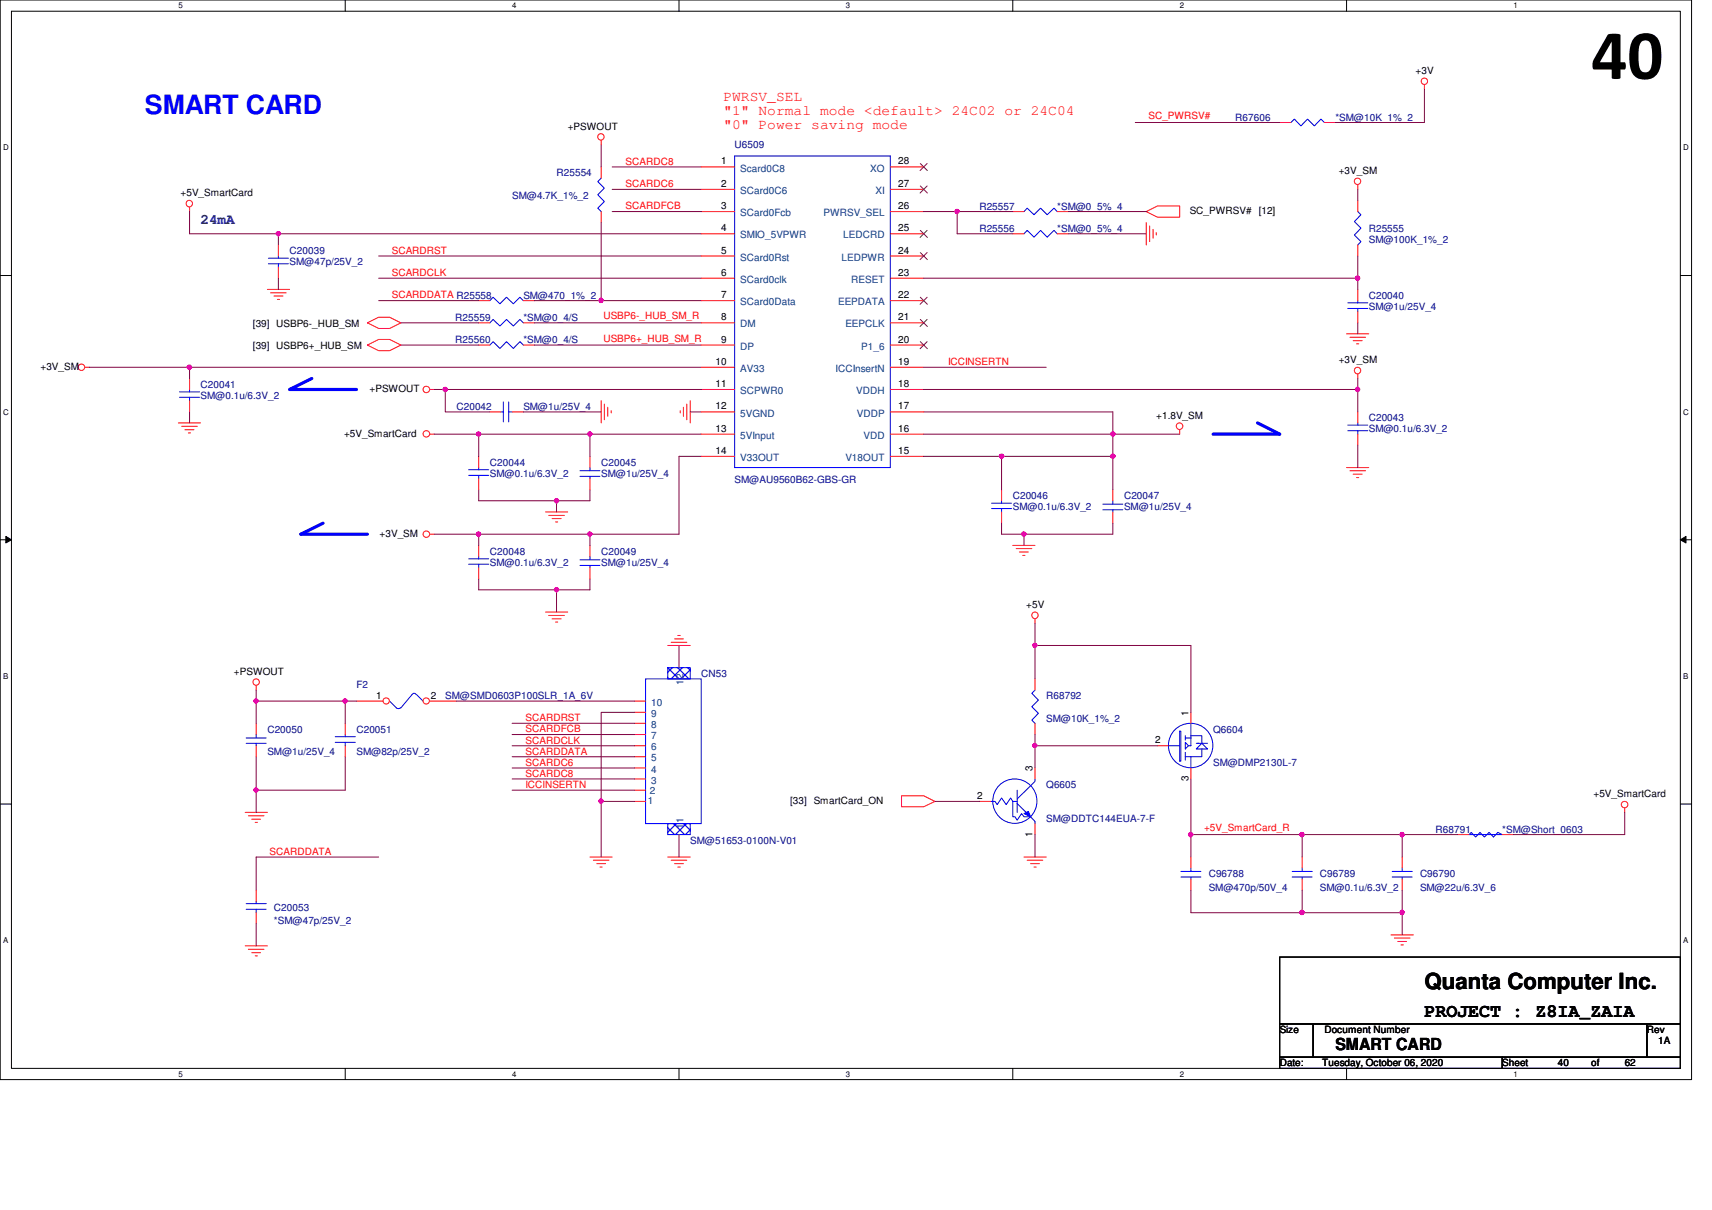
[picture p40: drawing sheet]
<svg xmlns="http://www.w3.org/2000/svg" width="297mm" height="210mm" viewBox="0 0 297 210" stroke-linecap="round" stroke-linejoin="round" font-family="sans-serif">
<defs><g id="words">
<text font-size="12.3" x="276.1" y="13.7">40</text>
<text font-size="4.6" fill="#00f" x="25.1" y="19.7">SMART CARD</text>
<text font-size="3.9" x="247.1" y="171.5">Quanta Computer Inc.</text>
<text font-size="3.3" x="247.1" y="176.4">PROJECT : Z8IA_ZAIA</text>
<text font-size="2.9" x="231.7" y="182.2">SMART CARD</text>
<g font-size="2.5" fill="#f00">
<text x="125.5" y="17.4">PWRSV_SEL</text>
<text x="125.5" y="19.9">&quot;1&quot; Normal mode &lt;default&gt; 24C02 or 24C04</text>
<text x="125.5" y="22.4">&quot;0&quot; Power saving mode</text>
</g>
<text font-size="2.5" fill="#000080" x="34.8" y="38.8">24mA</text>
<g font-size="1.7">
<text x="245.6" y="12.8">+3V</text>
<text x="98.5" y="22.5">+PSWOUT</text>
<text x="125.1" y="28.5">1</text>
<text x="155.8" y="28.5">28</text>
<text x="31.3" y="34">+5V_SmartCard</text>
<text x="125.1" y="32.4">2</text>
<text x="155.8" y="32.4">27</text>
<text x="232.3" y="30.2">+3V_SM</text>
<text x="125.1" y="36.3">3</text>
<text x="125.1" y="40.1">4</text>
<text x="155.8" y="40.1">25</text>
<text x="155.8" y="36.3">26</text>
<text x="206.4" y="37.1">SC_PWRSV#</text>
<text x="218.4" y="37.1">[12]</text>
<text x="125.1" y="44">5</text>
<text x="125.1" y="47.8">6</text>
<text x="155.8" y="44">24</text>
<text x="155.8" y="47.8">23</text>
<text x="125.1" y="51.7">7</text>
<text x="155.8" y="51.7">22</text>
<text x="43.9" y="56.6">[39] USBP6-_HUB_SM</text>
<text x="125.1" y="55.6">8</text>
<text x="125.1" y="59.4">9</text>
<text x="155.8" y="59.4">20</text>
<text x="155.8" y="55.6">21</text>
<text x="7" y="64.2">+3V_SM</text>
<text x="43.9" y="60.5">[39] USBP6+_HUB_SM</text>
<text x="124.2" y="63.3">10</text>
<text x="155.8" y="63.3">19</text>
<text x="232.3" y="63">+3V_SM</text>
<text x="64.1" y="68">+PSWOUT</text>
<text x="124.2" y="67.1">11</text>
<text x="124.2" y="71">12</text>
<text x="155.8" y="71">17</text>
<text x="155.8" y="67.1">18</text>
<text x="59.7" y="75.7">+5V_SmartCard</text>
<text x="124.2" y="74.9">13</text>
<text x="155.8" y="74.9">16</text>
<text x="200.6" y="72.6">+1.8V_SM</text>
<text x="124.2" y="78.7">14</text>
<text x="155.8" y="78.7">15</text>
<text x="65.9" y="93.1">+3V_SM</text>
<text x="178.1" y="105.5">+5V</text>
<text x="40.6" y="117.1">+PSWOUT</text>
<text x="65.3" y="121.2">1</text>
<text x="74.8" y="121.2">2</text>
<text x="206.2" y="124.1" transform="rotate(-90 206.2 124.1)">1</text>
<text x="200.4" y="128.9">2</text>
<text x="179.2" y="133.8" transform="rotate(-90 179.2 133.8)">3</text>
<text x="206.2" y="135.6" transform="rotate(-90 206.2 135.6)">3</text>
<text x="137.1" y="139.4">[33] SmartCard_ON</text>
<text x="169.5" y="138.6">2</text>
<text x="276.5" y="138.3">+5V_SmartCard</text>
<text x="179.2" y="145.2" transform="rotate(-90 179.2 145.2)">1</text>
<text x="222" y="179.2">Size</text>
<text x="229.8" y="179.2">Document Number</text>
<text x="285.7" y="179.2">Rev</text>
<text x="222" y="185">Date:</text>
<text x="229.4" y="185">Tuesday, October 06, 2020</text>
<text x="260.6" y="185">Sheet</text>
<text x="270.3" y="185">40</text>
<text x="276.1" y="185">of</text>
<text x="281.9" y="185">62</text>
<text x="287.7" y="181.1">1A</text>
</g>
<g font-size="1.7" fill="#f00">
<text x="199.3" y="20.7">SC_PWRSV#</text>
<text x="108.5" y="28.6">SCARDC8</text>
<text x="108.5" y="32.5">SCARDC6</text>
<text x="108.5" y="36.3">SCARDFCB</text>
<text x="68" y="44">SCARDRST</text>
<text x="68" y="47.9">SCARDCLK</text>
<text x="68" y="51.8">SCARDDATA R25558</text>
<text x="104.7" y="59.3">USBP6+_HUB_SM_R</text>
<text x="104.7" y="55.4">USBP6-_HUB_SM_R</text>
<text x="164.5" y="63.3">ICCINSERTN</text>
<text x="91.2" y="125.1">SCARDRST</text>
<text x="91.2" y="129">SCARDCLK</text>
<text x="91.2" y="130.9">SCARDDATA</text>
<text x="91.2" y="127">SCARDFCB</text>
<text x="91.2" y="134.7">SCARDC8</text>
<text x="91.2" y="136.7">ICCINSERTN</text>
<text x="91.2" y="132.8">SCARDC6</text>
<text x="46.8" y="148.3">SCARDDATA</text>
<text x="208.9" y="144.2">+5V_SmartCard_R</text>
</g>
<g font-size="1.7" fill="#000080">
<text x="214.3" y="20.9">R67606</text>
<text x="231.7" y="20.9">*SM@10K_1%_2</text>
<text x="127.5" y="25.7">U6509</text>
<text x="88.9" y="34.5">SM@4.7K_1%_2</text>
<text x="96.6" y="30.6">R25554</text>
<text x="169.9" y="36.4">R25557</text>
<text x="169.9" y="40.2">R25556</text>
<text x="183.4" y="36.4">*SM@0_5%_4</text>
<text x="183.4" y="40.2">*SM@0_5%_4</text>
<text x="237.5" y="40.2">R25555</text>
<text x="50.2" y="44.1">C20039</text>
<text x="50.2" y="46">SM@47p/25V_2</text>
<text x="237.5" y="42.2">SM@100K_1%_2</text>
<text x="90.8" y="51.8">SM@470_1%_2</text>
<text x="237.5" y="51.8">C20040</text>
<text x="237.5" y="53.8">SM@1u/25V_4</text>
<text x="79" y="59.5">R25560</text>
<text x="79" y="55.7">R25559</text>
<text x="90.8" y="59.5">*SM@0_4/S</text>
<text x="90.8" y="55.7">*SM@0_4/S</text>
<text x="34.8" y="67.3">C20041</text>
<text x="34.8" y="69.2">SM@0.1u/6.3V_2</text>
<text x="79.2" y="71.1">C20042</text>
<text x="90.8" y="71.1">SM@1u/25V_4</text>
<text x="237.5" y="73.1">C20043</text>
<text x="237.5" y="75">SM@0.1u/6.3V_2</text>
<text x="85" y="80.8">C20044</text>
<text x="85" y="82.7">SM@0.1u/6.3V_2</text>
<text x="104.3" y="80.8">C20045</text>
<text x="104.3" y="82.7">SM@1u/25V_4</text>
<text x="127.5" y="83.9">SM@AU9560B62-GBS-GR</text>
<text x="175.7" y="86.6">C20046</text>
<text x="175.7" y="88.5">SM@0.1u/6.3V_2</text>
<text x="195" y="86.6">C20047</text>
<text x="195" y="88.5">SM@1u/25V_4</text>
<text x="85" y="96.2">C20048</text>
<text x="85" y="98.1">SM@0.1u/6.3V_2</text>
<text x="104.3" y="96.2">C20049</text>
<text x="104.3" y="98.1">SM@1u/25V_4</text>
<text x="61.8" y="119.4">F2</text>
<text x="121.7" y="117.4">CN53</text>
<text x="77.3" y="121.3">SM@SMD0603P100SLR_1A_6V</text>
<text x="181.5" y="121.3">R68792</text>
<text x="181.5" y="125.2">SM@10K_1%_2</text>
<text x="46.4" y="127.1">C20050</text>
<text x="46.4" y="131">SM@1u/25V_4</text>
<text x="61.8" y="127.1">C20051</text>
<text x="61.8" y="131">SM@82p/25V_2</text>
<text x="210.5" y="127.1">Q6604</text>
<text x="181.5" y="136.7">Q6605</text>
<text x="210.5" y="132.9">SM@DMP2130L-7</text>
<text x="181.5" y="142.5">SM@DDTC144EUA-7-F</text>
<text x="119.8" y="146.4">SM@51653-0100N-V01</text>
<text x="249.1" y="144.5">R68791</text>
<text x="260.6" y="144.5">*SM@Short_0603</text>
<text x="209.7" y="152.2">C96788</text>
<text x="209.7" y="154.5">SM@470p/50V_4</text>
<text x="229" y="152.2">C96789</text>
<text x="229" y="154.5">SM@0.1u/6.3V_2</text>
<text x="246.4" y="152.2">C96790</text>
<text x="246.4" y="154.5">SM@22u/6.3V_6</text>
<text x="47.5" y="158">C20053</text>
<text x="47.5" y="160.3">*SM@47p/25V_2</text>
</g>
<g font-size="1.7" fill="#004080">
<text x="128.4" y="29.8">Scard0C8</text>
<text x="151" y="29.8">XO</text>
<text x="128.4" y="33.7">SCard0C6</text>
<text x="151.9" y="33.7">XI</text>
<text x="128.4" y="37.5">SCard0Fcb</text>
<text x="128.4" y="41.4">SMIO_5VPWR</text>
<text x="142.9" y="37.5">PWRSV_SEL</text>
<text x="146.3" y="41.4">LEDCRD</text>
<text x="128.4" y="45.2">SCard0Rst</text>
<text x="146" y="45.2">LEDPWR</text>
<text x="128.4" y="49.1">SCard0clk</text>
<text x="128.4" y="53">SCard0Data</text>
<text x="145.4" y="53">EEPDATA</text>
<text x="147.7" y="49.1">RESET</text>
<text x="128.4" y="56.8">DM</text>
<text x="146.7" y="56.8">EEPCLK</text>
<text x="128.4" y="60.7">DP</text>
<text x="128.4" y="64.5">AV33</text>
<text x="145" y="64.5">ICCInsertN</text>
<text x="149.4" y="60.7">P1_6</text>
<text x="128.4" y="68.4">SCPWR0</text>
<text x="148.5" y="68.4">VDDH</text>
<text x="128.4" y="72.3">5VGND</text>
<text x="128.4" y="76.1">5VInput</text>
<text x="148.7" y="72.3">VDDP</text>
<text x="149.8" y="76.1">VDD</text>
<text x="128.4" y="80">V33OUT</text>
<text x="146.7" y="80">V18OUT</text>
<text x="118.6" y="118.7" transform="rotate(-90 118.6 118.7)">12</text>
<text x="113" y="124.4">9</text>
<text x="113" y="122.4">10</text>
<text x="113" y="130.2">6</text>
<text x="113" y="128.2">7</text>
<text x="113" y="126.3">8</text>
<text x="112.8" y="137.7">2</text>
<text x="113" y="135.9">3</text>
<text x="113" y="134">4</text>
<text x="113" y="132.1">5</text>
<text x="112.4" y="139.4">1</text>
<text x="118.6" y="143.8" transform="rotate(-90 118.6 143.8)">11</text>
</g>
<g font-size="1.4">
<text x="30.9" y="1.4">5</text>
<text x="88.9" y="1.4">4</text>
<text x="146.8" y="1.4">3</text>
<text x="204.7" y="1.4">2</text>
<text x="262.6" y="1.4">1</text>
<text x=".5" y="26.1">D</text>
<text x="292.1" y="26.1">D</text>
<text x=".5" y="71.9">C</text>
<text x="292.1" y="71.9">C</text>
<text x=".5" y="117.8">B</text>
<text x="292.1" y="117.8">B</text>
<text x=".5" y="163.6">A</text>
<text x="292.1" y="163.6">A</text>
<text x="30.9" y="186.8">5</text>
<text x="88.9" y="186.8">4</text>
<text x="146.8" y="186.8">3</text>
<text x="204.7" y="186.8">2</text>
<text x="262.6" y="186.8">1</text>
</g>
</g></defs>
<path d="M0 0h293.5v187.3h-293.5zM2 1.9h289.5v183.4h-289.5z" fill="none" stroke="#000" stroke-width=".17"/>
<g fill="#fff">
<path d="M30.9 .2h.8v1.5h-.8z"/>
<path d="M30.9 185.5h.8v1.6h-.8z"/>
</g>
<path d="M59.9 0v1.9M59.9 185.3v2" fill="none" stroke="#000" stroke-width=".17"/>
<g fill="#fff">
<path d="M88.9 .2h.7v1.5h-.7z"/>
<path d="M88.9 185.5h.7v1.6h-.7z"/>
</g>
<path d="M117.8 0v1.9M117.8 185.3v2" fill="none" stroke="#000" stroke-width=".17"/>
<g fill="#fff">
<path d="M146.8 .2h.7v1.5h-.7z"/>
<path d="M146.8 185.5h.7v1.6h-.7z"/>
</g>
<path d="M175.7 0v1.9M175.7 185.3v2" fill="none" stroke="#000" stroke-width=".17"/>
<g fill="#fff">
<path d="M204.7 .2h.7v1.5h-.7z"/>
<path d="M204.7 185.5h.7v1.6h-.7z"/>
</g>
<path d="M233.6 0v1.9M233.6 185.3v2" fill="none" stroke="#000" stroke-width=".17"/>
<g fill="#fff">
<path d="M262.6 .2h.8v1.5h-.8z"/>
<path d="M262.6 185.5h.8v1.6h-.8z"/>
<path d="M.5 24.8h1v1.6h-1z"/>
<path d="M292.1 24.8h.9v1.6h-.9z"/>
<path d="M.5 70.7h1v1.5h-1z"/>
<path d="M292.1 70.7h.9v1.5h-.9z"/>
</g>
<path d="M0 47.8h2M291.5 47.8h2" fill="none" stroke="#000" stroke-width=".17"/>
<g fill="#fff">
<path d="M.5 116.5h.9v1.6h-.9z"/>
<path d="M292.1 116.5h.8v1.6h-.8z"/>
</g>
<path d="M0 93.6h2M1 93l1 .6-1 .6zM291.5 93.6l1-.6v1.2zM291.5 93.6h2" fill="none" stroke="#000" stroke-width=".17"/>
<path d="M1 93l1 .6-1 .6zM291.5 93.6l1-.6v1.2z" fill="#000"/>
<g fill="#fff">
<path d="M.5 162.4h.9v1.5h-.9z"/>
<path d="M292.1 162.4h.8v1.5h-.8z"/>
</g>
<path d="M0 139.5h2M291.5 139.5h2M222 166h69.5v11.6h-69.5zM222 177.6h5.8v5.8h-5.8zM227.8 177.6h57.9v5.8h-57.9zM285.7 177.6h5.8v5.8h-5.8zM222 183.4h38.6v1.9h-38.6zM260.6 183.4h30.9v1.9h-30.9z" fill="none" stroke="#000" stroke-width=".17"/>
<path d="M54.1 65.7l-3.9 1.9h11.6M218.2 73.4l3.8 1.9h-11.5M56 90.8l-3.8 1.9h11.6" fill="none" stroke="#00f" stroke-width=".55"/>
<g fill="none" stroke="#f00" stroke-width=".17">
<path d="M247.1 14.7v.8M32.9 35.9v.8M104.3 24.3v.8M175.7 36.7h2M183.4 36.7h2M198.9 36.7l1.9-1h3.9v2h-3.9zM198.9 38.6v3.9M199.5 39.2v2.7M200.1 39.8v1.5M235.6 32v.9M46.4 50.2h3.8M46.9 50.8h2.8"/>
<path d="M47.5 51.4h1.6M48.1 51.9h.4M63.8 59.9l1.9-1h1.9l2 1-2 .9h-1.9zM63.8 56l1.9-1h1.9l2 1-2 1h-1.9zM200.6 40.3v.5M233.6 57.9h3.9M234.2 58.5h2.7M234.8 59.1h1.5M235.4 59.6h.4M14.7 63.7h.8M30.9 73.4h3.9M31.5 74h2.7"/>
<path d="M32.1 74.5h1.6M32.7 75.1h.4M32.9 65.7v1.9M32.9 69.5v2M74.6 75.3h.7M74.6 67.6h.7M104.3 69.5v3.9M104.9 70.1v2.7M105.4 70.7v1.5M106 71.2v.4M118 71.2v.4M118.6 70.7v1.5"/>
<path d="M119.2 70.1v2.7M119.8 69.5v3.9M204.7 74.5v.8M235.6 64.9v.8M74.6 92.7h.7M83.1 94.6v1.9M83.1 98.5v1.9M94.7 88.8h3.8M95.2 89.4h2.7M95.8 90h1.6M96.4 90.6h.4M175.7 94.6h3.9"/>
<path d="M176.3 95.2h2.7M176.9 95.8h1.5M177.5 96.4h.3M233.6 81.1h3.9M234.2 81.7h2.7M234.8 82.3h1.5M235.4 82.8h.4M44.4 118.9v.8M94.7 106.2h3.8M95.2 106.8h2.7M95.8 107.4h1.6M96.4 107.9h.4"/>
<path d="M115.9 112h3.9M116.5 111.4h2.7M117 110.8h1.6M117.6 110.2h.4M179.6 107.4v.7M156.4 138h3.9l1.9 1-1.9 1h-3.9zM42.5 140.9h3.9M43.1 141.5h2.7M43.7 142.1h1.5M44.3 142.7h.4M102.4 148.7h3.8M103 149.2h2.7"/>
<path d="M103.5 149.8h1.6M104.1 150.4h.4M115.9 148.7h3.9M116.5 149.2h2.7M117 149.8h1.6M117.6 150.4h.4M177.7 148.7h3.8M178.2 149.2h2.7M178.8 149.8h1.5M179.4 150.4h.4M225.9 152.5v1.9M225.9 148.7v1.9"/>
<path d="M281.9 140.2v.7M42.5 164.1h3.9M43.1 164.7h2.7M43.7 165.3h1.5M44.3 165.8h.4M241.3 162.2h3.9M241.9 162.7h2.7M242.5 163.3h1.5M243.1 163.9h.4"/>
<circle cx="247.1" cy="14.1" r=".56"/>
<circle cx="32.8" cy="35.3" r=".56"/>
<circle cx="104.3" cy="23.7" r=".56"/>
<circle cx="235.5" cy="31.4" r=".56"/>
<circle cx="14.1" cy="63.7" r=".56"/>
<circle cx="74" cy="75.3" r=".56"/>
<circle cx="74" cy="67.6" r=".56"/>
<circle cx="204.7" cy="73.9" r=".57"/>
<circle cx="235.5" cy="64.3" r=".56"/>
<circle cx="74" cy="92.7" r=".56"/>
<circle cx="44.4" cy="118.3" r=".56"/>
<circle cx="179.6" cy="106.7" r=".56"/>
<circle cx="281.9" cy="139.6" r=".56"/>
</g>
<g fill="none" stroke="#00f" stroke-width=".17">
<path d="M177.7 36.7l.5-.6 1.2 1.2 1.1-1.2 1.2 1.2 1.2-1.2 .5 .6M31.2 68.9h3.4M31.2 68h3.4M32.9 67.6v.4M32.9 68.9v.6M81.3 97.9h3.5M81.3 96.9h3.5M83.1 96.5v.4M83.1 97.9v.6M224.2 151.2h3.5M224.2 152.1h3.5M225.9 152.1v.4"/>
<path d="M225.9 150.6v.6"/>
</g>
<path d="M177.7 141.1l.7-.3 .4 .9z" fill="#00f"/>
<g fill="none" stroke="#00f" stroke-width=".17">
<path d="M177.7 40.6l.5-.6 1.2 1.1 1.1-1.1 1.2 1.1 1.2-1.1 .5 .6M81.3 82.5h3.5M81.3 81.5h3.5M83.1 81.1v.4M83.1 82.5v.5M100.6 81.7h3.5M100.6 82.6h3.5M102.4 82.6v.4M102.4 81.1v.6M172 88.2h3.5M172 87.3h3.5M173.8 86.9v.4"/>
<path d="M173.8 88.2v.6M67.6 121.6l1.2 1.2M69.5 122.8a.57 .57 0 0 1-.8 0M72.2 120.5l-.3-.2h-.2l-2.1 2.5M72.3 120.5l1.1 1.1M171.9 139h.7l.4 .6 .8-1.2 .8 1.2 .7-1.2 .4 .6h.8M175.7 139v2.7h.4l.4 .6 .7-1.2 .5 .6h1.1l.8 .8v.4M176.5 137.1v3.8M176.5 139.4l1.6 1.5M179.6 135.1v.5l-3.1 3M202.7 129.4h2M204.7 126.8h.2v5.2h-.2z"/>
<path d="M205.7 130.5v1.4M205.7 127.6v.8M205.7 128.8l.5 .6-.5 .5zM205.7 131.3h.9M205.7 128h.9M206.6 125.5v3.9h-.4M206.6 131.3v1.9M206.6 127.6h1.9v1.3M207.6 129.9l.9-1 1 1zM207.6 128.9h.4M207.8 128.9h1.7M208.5 129.9v1.4h-1.9"/>
<path d="M177.7 141.1l.7-.3 .4 .9z"/>
<circle cx="176.1" cy="139" r="3.8"/>
<circle cx="206.6" cy="129.3" r="3.9"/>
</g>
<g fill="none" stroke="#f00" stroke-width=".17">
<path d="M175.7 40.6h2M183.4 40.6h2M83.1 79.2v1.9M102.4 79.2v1.9M83.1 83v2M102.4 83v2M173.8 85v1.9M173.8 88.8v2M169.9 139h2M179.6 133.2v1.9M200.8 129.4h1.9M206.6 133.2v1.9"/>
<path d="M206.6 123.6v1.9M179.6 142.9v1.9"/>
</g>
<circle cx="67" cy="121.6" r=".55" fill="#fff"/>
<g fill="none" stroke="#f00" stroke-width=".17">
<path d="M61.8 121.6h4.7"/>
<circle cx="67" cy="121.6" r=".55"/>
</g>
<circle cx="74" cy="121.6" r=".55" fill="#fff"/>
<g fill="none" stroke="#f00" stroke-width=".17">
<path d="M104.3 36.7v1.9M104.3 29v1.9M235.6 34.8v1.9M83.1 59.9h1.9M83.1 56h1.9M90.8 59.9h1.9M90.8 56h1.9M235.6 42.5v1.9M102.4 98.5v1.9M102.4 94.6v1.9M59.9 125.5v1.9M59.9 129.4v1.9"/>
<path d="M74.5 121.6h4.7M206.6 152.5v1.9M206.6 148.7v1.9M243.3 152.5v1.9M243.3 148.7v1.9"/>
<circle cx="74" cy="121.6" r=".55"/>
</g>
<g fill="none" stroke="#00f" stroke-width=".17">
<path d="M104.3 30.9l-.6 .6 1.2 1.1-1.2 1.2 1.2 1.2-1.2 1.1 .6 .6M235.6 36.7l.5 .6-1.1 1.1 1.1 1.2-1.1 1.2 1.1 1.1-.5 .6M85 59.9l.6-.6 1.1 1.2 1.2-1.2 1.2 1.2 1.1-1.2 .6 .6M85 56l.6-.6 1.1 1.2 1.2-1.2 1.2 1.2 1.1-1.2 .6 .6M100.6 97.1h3.5M100.6 98.1h3.5M102.4 98.1v.4M102.4 96.5v.6M58.2 128.8h3.4M58.2 127.8h3.4M59.9 127.4v.4M59.9 128.8v.6"/>
<path d="M204.9 151.2h3.5M204.9 152.1h3.5M206.6 152.1v.4M206.6 150.6v.6M241.6 151.2h3.4M241.6 152.1h3.4M243.3 152.1v.4M243.3 150.6v.6"/>
</g>
<path d="M115.9 142.9h3.9v1.9h-3.9z" fill-rule="evenodd" fill="#fff"/>
<path d="M115.9 142.9h3.9v1.9h-3.9z" fill-rule="evenodd" fill="#00f"/>
<path d="M115.9 142.9h3.9v1.9h-3.9z" fill="none" stroke="#00f" stroke-width=".17"/>
<path d="M115.9 115.8h3.9v2h-3.9z" fill-rule="evenodd" fill="#fff"/>
<path d="M115.9 115.8h3.9v2h-3.9z" fill-rule="evenodd" fill="#00f"/>
<g fill="none" stroke="#00f" stroke-width=".17">
<path d="M127.5 27.1h27v54h-27zM224 21.3l.6-.6 1.1 1.1 1.2-1.1 1.1 1.1 1.2-1.1 .6 .6M46.6 45.8h3.4M46.6 44.8h3.4M48.3 44.4v.4M48.3 45.8v.6M85 52.2l.6-.6 1.1 1.1 1.2-1.1 1.2 1.1 1.1-1.1 .6 .6M233.8 53.5h3.5M233.8 52.5h3.5M235.6 52.2v.3M235.6 53.5v.6M86.9 71.5h.4"/>
<path d="M87.3 69.7v3.5M88.3 69.7v3.5M88.3 71.5h.6M233.8 74.7h3.5M233.8 73.7h3.5M235.6 73.4v.3M235.6 74.7v.6M191.3 87.5h3.5M191.3 88.4h3.5M193.1 88.4v.4M193.1 86.9v.6M112 117.8h9.7v25.1h-9.7z"/>
<path d="M115.9 115.8h3.9v2h-3.9zM179.6 119.7l-.6 .6 1.2 1.2-1.2 1.1 1.2 1.1-1.2 1.2 .6 .6M42.7 128h3.5M42.7 128.9h3.5M44.4 128.9v.5M44.4 127.4v.6M42.7 157.7h3.5M42.7 156.8h3.5M44.4 156.4v.4M44.4 157.7v.6M254.9 144.8l.4-.4 .7 .8 .8-.8 .8 .8 .8-.8 .7 .8 .8-.8 .7 .4z"/>
</g>
<g fill="none" stroke="#f00" stroke-width=".17">
<path d="M121.7 29h5.8M121.7 32.9h5.8M121.7 36.7h5.8M154.5 29h5.8M154.5 32.9h5.8M154.5 36.7h5.8M222 21.3h2M229.8 21.3h1.9M48.3 42.5v1.9M48.3 46.4v1.9M83.1 52.2h1.9M90.8 52.2h1.9"/>
<path d="M121.7 40.6h5.8M121.7 44.4h5.8M121.7 48.3h5.8M121.7 52.2h5.8M121.7 56h5.8M121.7 59.9h5.8M154.5 40.6h5.8M154.5 44.4h5.8M154.5 48.3h5.8M154.5 52.2h5.8M154.5 56h5.8M154.5 59.9h5.8"/>
<path d="M235.6 50.2v2M235.6 54.1v1.9M85 71.5h1.9M88.9 71.5h1.9M121.7 63.7h5.8M121.7 67.6h5.8M121.7 71.5h5.8M121.7 75.3h5.8M121.7 79.2h5.8M154.5 63.7h5.8M154.5 67.6h5.8M154.5 71.5h5.8"/>
<path d="M154.5 75.3h5.8M154.5 79.2h5.8M235.6 71.5v1.9M235.6 75.3v1.9M193.1 88.8v2M193.1 85v1.9M117.8 115.8h.1M179.6 117.8v1.9M44.4 129.4v1.9M44.4 125.5v1.9M110.1 139h1.9M110.1 135.1h1.9"/>
<path d="M110.1 137.1h1.9M110.1 133.2h1.9M110.1 131.3h1.9M110.1 129.4h1.9M110.1 127.4h1.9M110.1 125.5h1.9M110.1 123.6h1.9M110.1 121.6h1.9M179.6 125.5v1.9M44.4 154.4v2M44.4 158.3v1.9M117.8 144.8h.1"/>
<path d="M252.9 144.8h2M260.6 144.8h2"/>
</g>
<g fill="none" stroke="#804000" stroke-width=".17">
<path d="M159.7 28.4l1.2 1.2M159.7 32.3l1.2 1.2M159.7 40l1.2 1.2M160.9 28.4l-1.3 1.2M160.9 32.3l-1.3 1.2M160.9 40l-1.3 1.2M159.7 43.8l1.2 1.2M159.7 51.6l1.2 1.2M159.7 55.4l1.2 1.2M159.7 59.3l1.2 1.2M160.9 43.8l-1.3 1.2M160.9 51.6l-1.3 1.2"/>
<path d="M160.9 55.4l-1.3 1.2M160.9 59.3l-1.3 1.2"/>
</g>
<path d="M106.2 29h15.5M106.2 32.9h15.5M106.2 36.7h15.5M32.9 40.6h15.4M65.7 44.4h56M65.7 48.3h56M65.7 52.2h17.4M69.6 56h13.5M75.3 75.3h7.8M90.8 71.5h13.5" fill="none" stroke="#800040" stroke-width=".17"/>
<circle cx="83" cy="75.3" r=".37" fill="#f0f"/>
<circle cx="83" cy="75.3" r=".37" fill="none" stroke="#f0f" stroke-width=".17"/>
<path d="M104.3 25.1v3.9M104.3 38.6v13.6h17.4M121.7 79.2h-3.9v13.5" fill="none" stroke="#800040" stroke-width=".17"/>
<circle cx="104.3" cy="52.1" r=".38" fill="#f0f"/>
<circle cx="104.3" cy="52.1" r=".38" fill="none" stroke="#f0f" stroke-width=".17"/>
<path d="M48.3 40.6v1.9M48.3 48.3v1.9M15.5 63.7h17.4M32.9 63.7h88.8M32.9 71.5v1.9M32.9 63.7v2M119.8 71.5h1.9" fill="none" stroke="#800040" stroke-width=".17"/>
<circle cx="32.9" cy="63.7" r=".37" fill="#f0f"/>
<circle cx="32.9" cy="63.7" r=".37" fill="none" stroke="#f0f" stroke-width=".17"/>
<path d="M121.7 75.3h-19.3v3.9" fill="none" stroke="#800040" stroke-width=".17"/>
<circle cx="102.3" cy="75.3" r=".37" fill="#f0f"/>
<circle cx="102.3" cy="75.3" r=".37" fill="none" stroke="#f0f" stroke-width=".17"/>
<path d="M92.7 59.9h29M173.8 79.2h19.3M102.4 85v1.9" fill="none" stroke="#800040" stroke-width=".17"/>
<circle cx="193.1" cy="79.1" r=".37" fill="#f0f"/>
<circle cx="193.1" cy="79.1" r=".37" fill="none" stroke="#f0f" stroke-width=".17"/>
<circle cx="173.8" cy="79.1" r=".37" fill="#f0f"/>
<circle cx="173.8" cy="79.1" r=".37" fill="none" stroke="#f0f" stroke-width=".17"/>
<path d="M160.3 36.7h5.8M160.3 48.3h75.3M193.1 71.5v7.7" fill="none" stroke="#800040" stroke-width=".17"/>
<circle cx="193.1" cy="75.3" r=".37" fill="#f0f"/>
<circle cx="193.1" cy="75.3" r=".37" fill="none" stroke="#f0f" stroke-width=".17"/>
<path d="M235.6 44.4v3.9M160.3 71.5h32.8M160.3 63.7h21.2M235.6 65.7v1.9h-75.3" fill="none" stroke="#800040" stroke-width=".17"/>
<circle cx="235.5" cy="67.6" r=".38" fill="#f0f"/>
<circle cx="235.5" cy="67.6" r=".38" fill="none" stroke="#f0f" stroke-width=".17"/>
<path d="M235.6 48.3v1.9M160.3 75.3h32.8M160.3 79.2h13.5v5.8M193.1 79.2v5.8M235.6 67.6v3.9M235.6 77.2v3.9M173.8 90.8v1.9M193.1 90.8v1.9" fill="none" stroke="#800040" stroke-width=".17"/>
<circle cx="235.5" cy="48.3" r=".38" fill="#f0f"/>
<circle cx="235.5" cy="48.3" r=".38" fill="none" stroke="#f0f" stroke-width=".17"/>
<path d="M235.6 56v1.9M102.4 75.3h-19.3v3.9M83.1 85v1.9h13.5" fill="none" stroke="#800040" stroke-width=".17"/>
<circle cx="96.6" cy="86.9" r=".38" fill="#f0f"/>
<circle cx="96.6" cy="86.9" r=".38" fill="none" stroke="#f0f" stroke-width=".17"/>
<path d="M48.3 40.6h73.4" fill="none" stroke="#800040" stroke-width=".17"/>
<circle cx="48.3" cy="40.5" r=".37" fill="#f0f"/>
<circle cx="48.3" cy="40.5" r=".37" fill="none" stroke="#f0f" stroke-width=".17"/>
<path d="M32.9 36.7v3.9M69.6 59.9h13.5M92.7 52.2h11.6M92.7 56h29M75.3 67.6h46.4M77.3 67.6v3.9h7.7" fill="none" stroke="#800040" stroke-width=".17"/>
<circle cx="77.3" cy="67.6" r=".38" fill="#f0f"/>
<circle cx="77.3" cy="67.6" r=".38" fill="none" stroke="#f0f" stroke-width=".17"/>
<path d="M75.3 92.7h7.8M102.4 86.9h-5.8v1.9" fill="none" stroke="#800040" stroke-width=".17"/>
<circle cx="83" cy="92.6" r=".37" fill="#f0f"/>
<circle cx="83" cy="92.6" r=".37" fill="none" stroke="#f0f" stroke-width=".17"/>
<path d="M102.4 102.3h-5.8v3.9" fill="none" stroke="#800040" stroke-width=".17"/>
<circle cx="96.6" cy="102.3" r=".37" fill="#f0f"/>
<circle cx="96.6" cy="102.3" r=".37" fill="none" stroke="#f0f" stroke-width=".17"/>
<path d="M102.4 92.7h15.4M102.4 92.7h-19.3v1.9M102.4 92.7v1.9M83.1 100.4v1.9h13.5M102.4 100.4v1.9" fill="none" stroke="#800040" stroke-width=".17"/>
<circle cx="102.3" cy="92.6" r=".37" fill="#f0f"/>
<circle cx="102.3" cy="92.6" r=".37" fill="none" stroke="#f0f" stroke-width=".17"/>
<path d="M177.7 92.7h15.4" fill="none" stroke="#800040" stroke-width=".17"/>
<circle cx="177.6" cy="92.6" r=".37" fill="#f0f"/>
<circle cx="177.6" cy="92.6" r=".37" fill="none" stroke="#f0f" stroke-width=".17"/>
<path d="M175.7 36.7h-9.6v3.9M185.4 36.7h13.5M173.8 92.7h3.9v1.9" fill="none" stroke="#800040" stroke-width=".17"/>
<circle cx="166" cy="36.7" r=".37" fill="#f0f"/>
<circle cx="166" cy="36.7" r=".37" fill="none" stroke="#f0f" stroke-width=".17"/>
<path d="M235.6 32.9v1.9M166.1 40.6h9.6M185.4 40.6h13.5M193.1 75.3h11.6M117.8 112v3.8M44.4 131.3v5.8h15.5M65.7 148.7h-21.3v5.7M117.8 144.8v3.9M44.4 160.2v3.9" fill="none" stroke="#800040" stroke-width=".17"/>
<circle cx="44.4" cy="137" r=".37" fill="#f0f"/>
<circle cx="44.4" cy="137" r=".37" fill="none" stroke="#f0f" stroke-width=".17"/>
<path d="M44.4 137.1v3.8M59.9 131.3v5.8M110.1 139h-5.8v9.7" fill="none" stroke="#800040" stroke-width=".17"/>
<circle cx="104.3" cy="139" r=".38" fill="#f0f"/>
<circle cx="104.3" cy="139" r=".38" fill="none" stroke="#f0f" stroke-width=".17"/>
<g fill="none" stroke="#800040" stroke-width=".17">
<path d="M247.1 15.5v5.8h-15.4M197 21.3h25M44.4 119.7v1.9h15.5M59.9 121.6h1.9M59.9 121.6v3.9M79.2 121.6h30.9M88.9 125.5h21.2M88.9 129.4h21.2M88.9 131.3h21.2M88.9 135.1h21.2M88.9 137.1h21.2M88.9 127.4h21.2"/>
<path d="M88.9 133.2h21.2M110.1 123.6h-5.8v15.4"/>
</g>
<circle cx="59.9" cy="121.6" r=".37" fill="#f0f"/>
<circle cx="59.9" cy="121.6" r=".37" fill="none" stroke="#f0f" stroke-width=".17"/>
<path d="M44.4 121.6v3.9" fill="none" stroke="#800040" stroke-width=".17"/>
<circle cx="44.4" cy="121.6" r=".37" fill="#f0f"/>
<circle cx="44.4" cy="121.6" r=".37" fill="none" stroke="#f0f" stroke-width=".17"/>
<path d="M206.6 144.8h19.3M281.9 140.9v3.9" fill="none" stroke="#800040" stroke-width=".17"/>
<circle cx="225.9" cy="144.8" r=".38" fill="#f0f"/>
<circle cx="225.9" cy="144.8" r=".38" fill="none" stroke="#f0f" stroke-width=".17"/>
<path d="M206.6 144.8v3.9M206.6 154.4v3.9M225.9 148.7v-3.9h17.4v3.9M225.9 154.4v3.9M243.3 154.4v3.9" fill="none" stroke="#800040" stroke-width=".17"/>
<circle cx="243.2" cy="158.3" r=".38" fill="#f0f"/>
<circle cx="243.2" cy="158.3" r=".38" fill="none" stroke="#f0f" stroke-width=".17"/>
<path d="M206.6 158.3h19.3" fill="none" stroke="#800040" stroke-width=".17"/>
<circle cx="225.9" cy="158.3" r=".38" fill="#f0f"/>
<circle cx="225.9" cy="158.3" r=".38" fill="none" stroke="#f0f" stroke-width=".17"/>
<path d="M179.6 108.1v3.9M179.6 127.4v2M179.6 129.4v3.8M179.6 129.4h21.2M225.9 158.3h17.4v3.9" fill="none" stroke="#800040" stroke-width=".17"/>
<circle cx="179.5" cy="129.3" r=".38" fill="#f0f"/>
<circle cx="179.5" cy="129.3" r=".38" fill="none" stroke="#f0f" stroke-width=".17"/>
<path d="M206.6 135.1v9.7" fill="none" stroke="#800040" stroke-width=".17"/>
<circle cx="206.6" cy="144.8" r=".38" fill="#f0f"/>
<circle cx="206.6" cy="144.8" r=".38" fill="none" stroke="#f0f" stroke-width=".17"/>
<path d="M179.6 112h27M162.2 139h7.7M179.6 144.8v3.9" fill="none" stroke="#800040" stroke-width=".17"/>
<circle cx="179.5" cy="111.9" r=".37" fill="#f0f"/>
<circle cx="179.5" cy="111.9" r=".37" fill="none" stroke="#f0f" stroke-width=".17"/>
<path d="M179.6 112v5.8M206.6 112v11.6M243.3 144.8h9.6" fill="none" stroke="#800040" stroke-width=".17"/>
<circle cx="243.2" cy="144.8" r=".38" fill="#f0f"/>
<circle cx="243.2" cy="144.8" r=".38" fill="none" stroke="#f0f" stroke-width=".17"/>
<path d="M262.6 144.8h19.3" fill="none" stroke="#800040" stroke-width=".17"/>
<circle cx="83" cy="75.3" r=".37" fill="#f0f"/>
<circle cx="83" cy="75.3" r=".37" fill="none" stroke="#f0f" stroke-width=".17"/>
<circle cx="104.3" cy="52.1" r=".38" fill="#f0f"/>
<circle cx="104.3" cy="52.1" r=".38" fill="none" stroke="#f0f" stroke-width=".17"/>
<circle cx="32.9" cy="63.7" r=".37" fill="#f0f"/>
<circle cx="32.9" cy="63.7" r=".37" fill="none" stroke="#f0f" stroke-width=".17"/>
<circle cx="102.3" cy="75.3" r=".37" fill="#f0f"/>
<circle cx="102.3" cy="75.3" r=".37" fill="none" stroke="#f0f" stroke-width=".17"/>
<circle cx="193.1" cy="79.1" r=".37" fill="#f0f"/>
<circle cx="193.1" cy="79.1" r=".37" fill="none" stroke="#f0f" stroke-width=".17"/>
<circle cx="173.8" cy="79.1" r=".37" fill="#f0f"/>
<circle cx="173.8" cy="79.1" r=".37" fill="none" stroke="#f0f" stroke-width=".17"/>
<circle cx="193.1" cy="75.3" r=".37" fill="#f0f"/>
<circle cx="193.1" cy="75.3" r=".37" fill="none" stroke="#f0f" stroke-width=".17"/>
<circle cx="235.5" cy="67.6" r=".38" fill="#f0f"/>
<circle cx="235.5" cy="67.6" r=".38" fill="none" stroke="#f0f" stroke-width=".17"/>
<circle cx="235.5" cy="48.3" r=".38" fill="#f0f"/>
<circle cx="235.5" cy="48.3" r=".38" fill="none" stroke="#f0f" stroke-width=".17"/>
<circle cx="96.6" cy="86.9" r=".38" fill="#f0f"/>
<circle cx="96.6" cy="86.9" r=".38" fill="none" stroke="#f0f" stroke-width=".17"/>
<circle cx="48.3" cy="40.5" r=".37" fill="#f0f"/>
<circle cx="48.3" cy="40.5" r=".37" fill="none" stroke="#f0f" stroke-width=".17"/>
<circle cx="77.3" cy="67.6" r=".38" fill="#f0f"/>
<circle cx="77.3" cy="67.6" r=".38" fill="none" stroke="#f0f" stroke-width=".17"/>
<circle cx="83" cy="92.6" r=".37" fill="#f0f"/>
<circle cx="83" cy="92.6" r=".37" fill="none" stroke="#f0f" stroke-width=".17"/>
<circle cx="96.6" cy="102.3" r=".37" fill="#f0f"/>
<circle cx="96.6" cy="102.3" r=".37" fill="none" stroke="#f0f" stroke-width=".17"/>
<circle cx="102.3" cy="92.6" r=".37" fill="#f0f"/>
<circle cx="102.3" cy="92.6" r=".37" fill="none" stroke="#f0f" stroke-width=".17"/>
<circle cx="177.6" cy="92.6" r=".37" fill="#f0f"/>
<circle cx="177.6" cy="92.6" r=".37" fill="none" stroke="#f0f" stroke-width=".17"/>
<circle cx="166" cy="36.7" r=".37" fill="#f0f"/>
<circle cx="166" cy="36.7" r=".37" fill="none" stroke="#f0f" stroke-width=".17"/>
<circle cx="44.4" cy="137" r=".37" fill="#f0f"/>
<circle cx="44.4" cy="137" r=".37" fill="none" stroke="#f0f" stroke-width=".17"/>
<circle cx="104.3" cy="139" r=".38" fill="#f0f"/>
<circle cx="104.3" cy="139" r=".38" fill="none" stroke="#f0f" stroke-width=".17"/>
<circle cx="59.9" cy="121.6" r=".37" fill="#f0f"/>
<circle cx="59.9" cy="121.6" r=".37" fill="none" stroke="#f0f" stroke-width=".17"/>
<circle cx="44.4" cy="121.6" r=".37" fill="#f0f"/>
<circle cx="44.4" cy="121.6" r=".37" fill="none" stroke="#f0f" stroke-width=".17"/>
<circle cx="225.9" cy="144.8" r=".38" fill="#f0f"/>
<circle cx="225.9" cy="144.8" r=".38" fill="none" stroke="#f0f" stroke-width=".17"/>
<circle cx="243.2" cy="158.3" r=".38" fill="#f0f"/>
<circle cx="243.2" cy="158.3" r=".38" fill="none" stroke="#f0f" stroke-width=".17"/>
<circle cx="225.9" cy="158.3" r=".38" fill="#f0f"/>
<circle cx="225.9" cy="158.3" r=".38" fill="none" stroke="#f0f" stroke-width=".17"/>
<circle cx="179.5" cy="129.3" r=".38" fill="#f0f"/>
<circle cx="179.5" cy="129.3" r=".38" fill="none" stroke="#f0f" stroke-width=".17"/>
<circle cx="206.6" cy="144.8" r=".38" fill="#f0f"/>
<circle cx="206.6" cy="144.8" r=".38" fill="none" stroke="#f0f" stroke-width=".17"/>
<circle cx="179.5" cy="111.9" r=".37" fill="#f0f"/>
<circle cx="179.5" cy="111.9" r=".37" fill="none" stroke="#f0f" stroke-width=".17"/>
<circle cx="243.2" cy="144.8" r=".38" fill="#f0f"/>
<circle cx="243.2" cy="144.8" r=".38" fill="none" stroke="#f0f" stroke-width=".17"/>
<use href="#words"/>
</svg>
